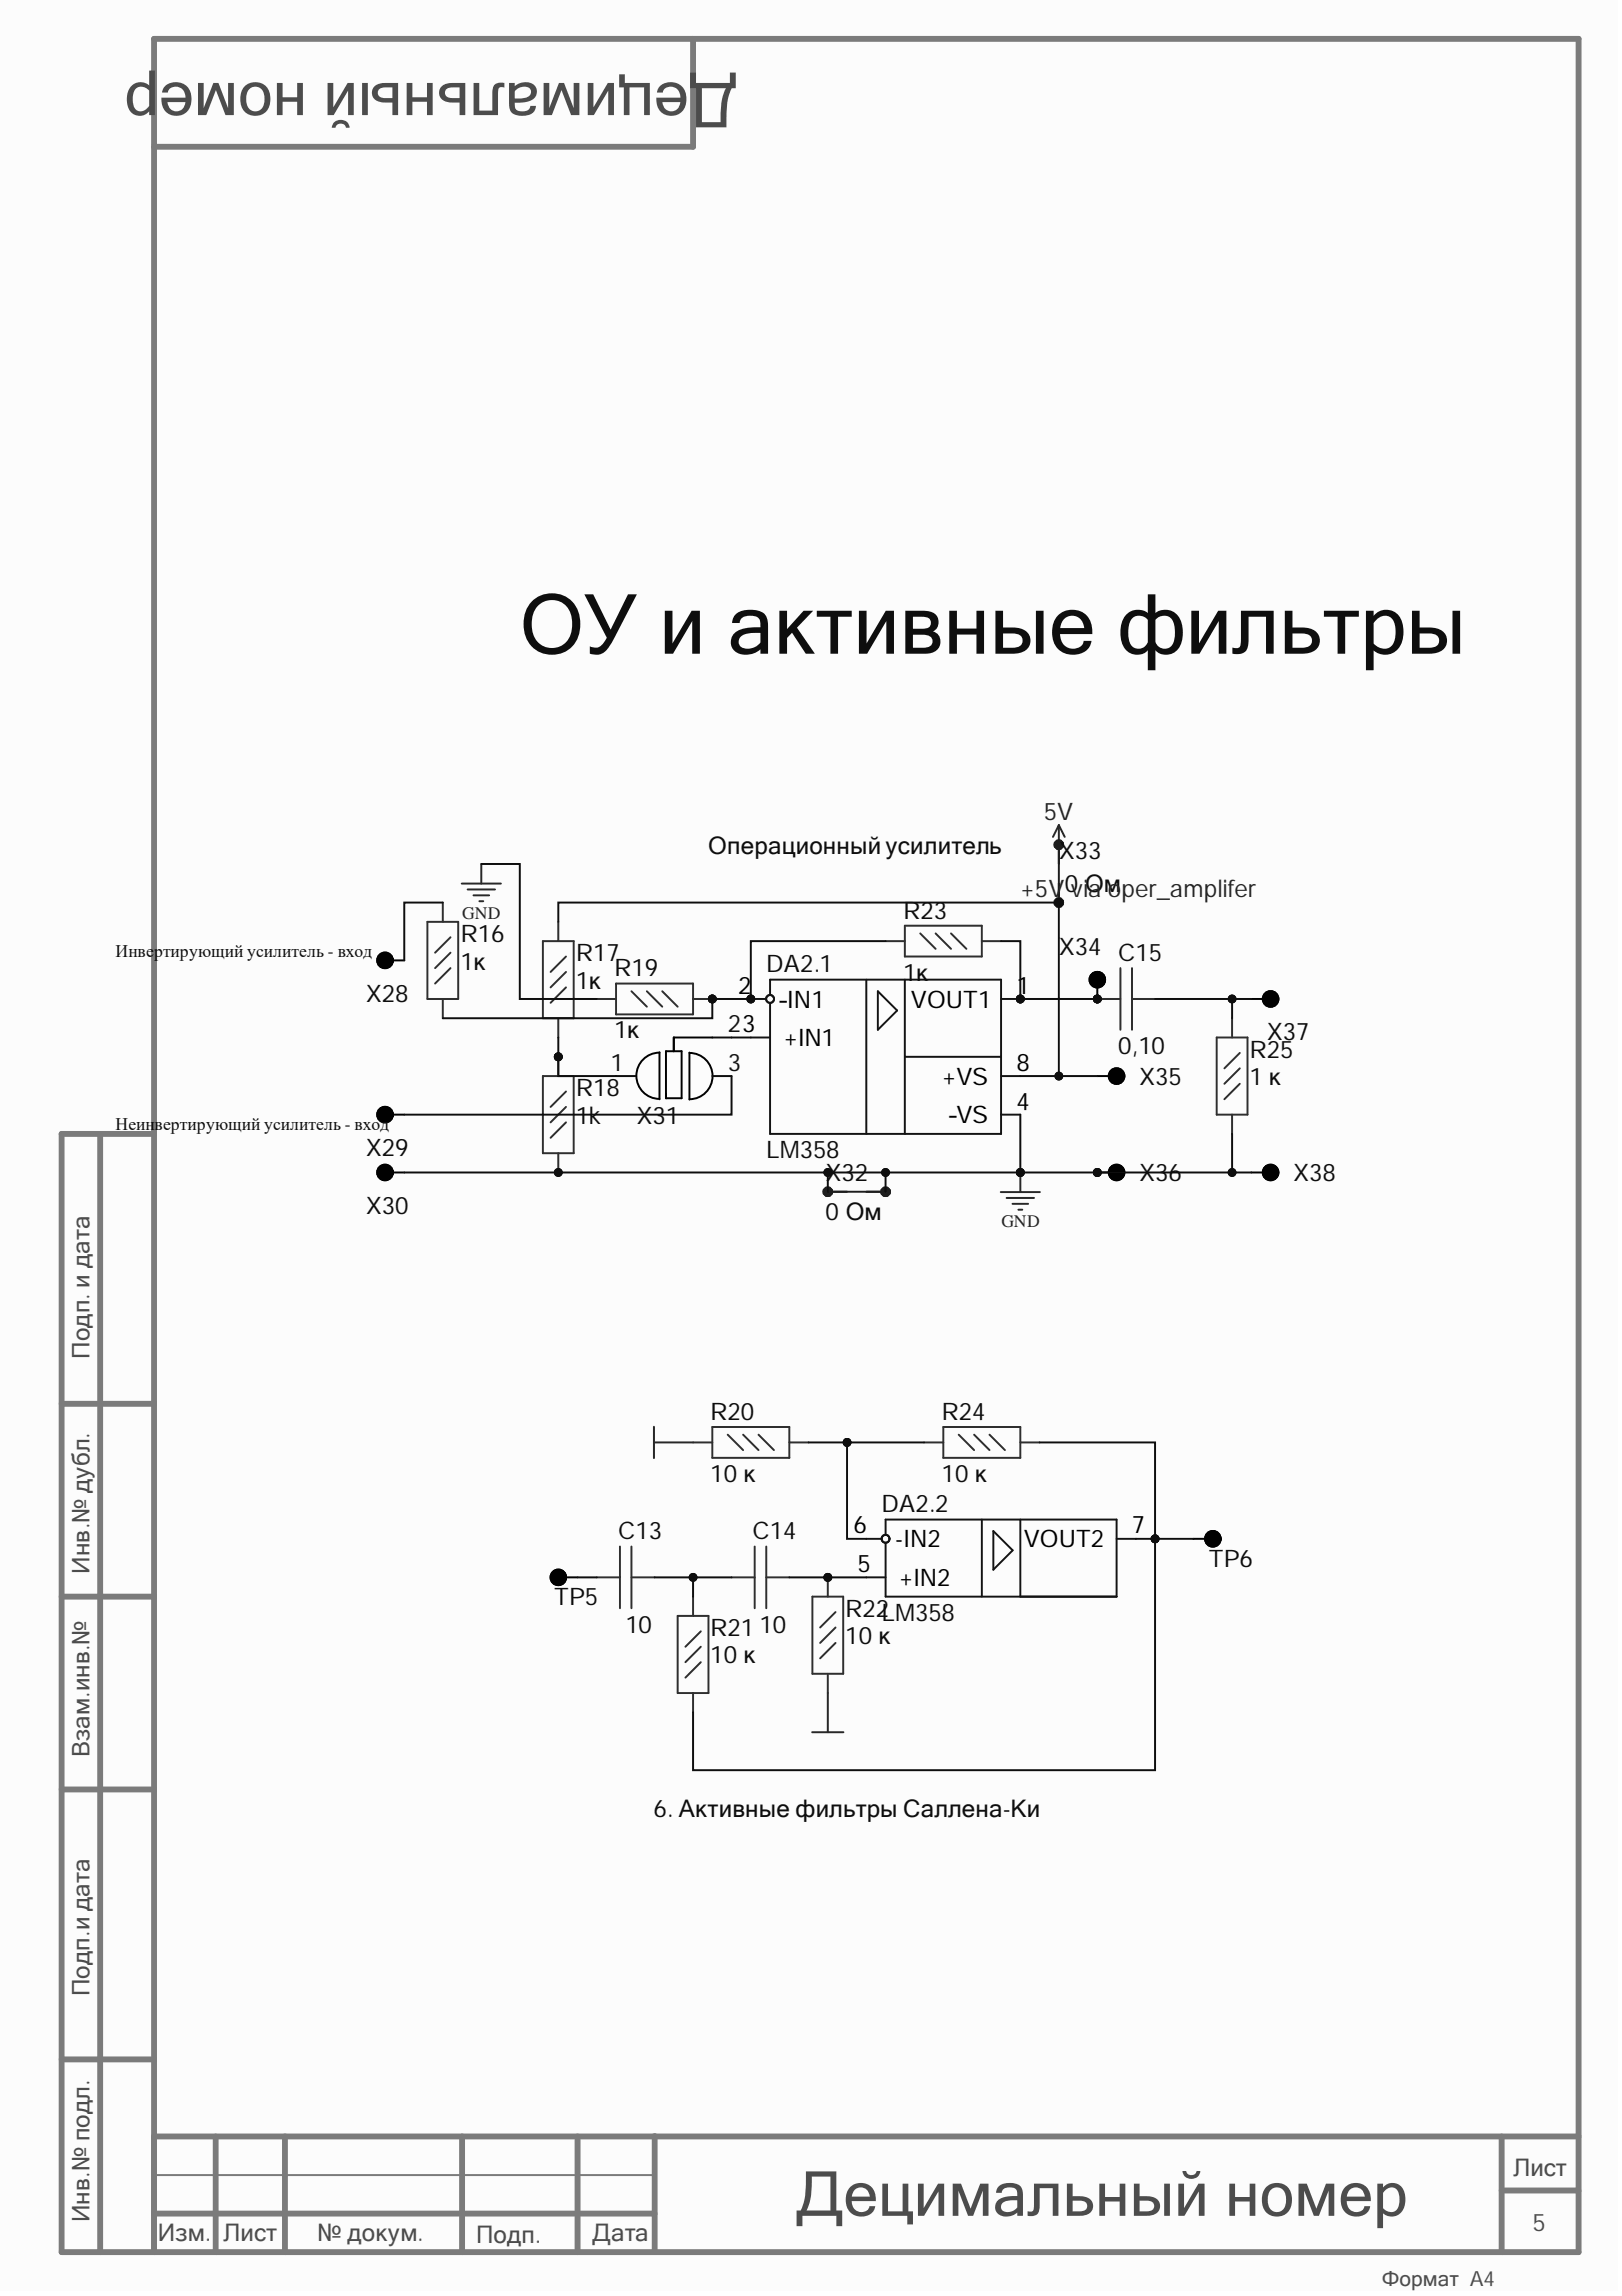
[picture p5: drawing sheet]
<svg xmlns="http://www.w3.org/2000/svg" width="210mm" height="297mm" viewBox="0 0 210 297" stroke-linecap="round" stroke-linejoin="round" font-family="sans-serif">
<defs><g id="words">
<text font-size="10.7" fill="#0e0e0e" x="67.3" y="84.6">ОУ и активные фильтры</text>
<g font-size="8" fill="#4c4c4c">
<text x="89.1" y="10.7" transform="rotate(-180 89.1 10.7)">ецимальный номер</text>
<text x="95.4" y="10.7" transform="rotate(-180 95.4 10.7)">Д</text>
<text x="102.9" y="286.7">Децимальный номер</text>
</g>
<g font-size="3.1" fill="#262626">
<text x="135.1" y="106.1">5V</text>
<text x="132.1" y="116.1">+5V</text>
<text x="140.8" y="116.1">a oper_amplifer</text>
</g>
<g font-size="3.1" fill="#0e0e0e">
<text x="91.6" y="110.4">Операционный усилитель</text>
<text x="137" y="111.1">X33</text>
<text x="116.9" y="118.9">R23</text>
<text x="137.8" y="115.4">0viОм</text>
<text x="59.6" y="121.9">R16</text>
<text x="59.6" y="125.5">1к</text>
<text x="74.5" y="124.4">R17</text>
<text x="99.2" y="125.8">DA2.1</text>
<text x="137" y="123.6">X34 C15</text>
<text x="47.3" y="129.6">X28</text>
<text x="74.5" y="127.9">1к</text>
<text x="79.5" y="126.3">R19</text>
<text x="116.9" y="126.9">1к</text>
<text x="79.5" y="134.3">1к</text>
<text x="144.7" y="136.4">0,10</text>
<text x="161.7" y="136.9">R25</text>
<text x="164" y="134.6">X37</text>
<text x="74.5" y="141.9">R18</text>
<text x="147.4" y="140.3">X35</text>
<text x="161.7" y="140.4">1 к</text>
<text x="47.3" y="149.5">X29</text>
<text x="74.5" y="145.4">1k</text>
<text x="82.4" y="145.4">X31</text>
<text x="99.2" y="149.8">LM358</text>
<text x="106.8" y="152.8">X32</text>
<text x="147.4" y="152.8">X36</text>
<text x="167.3" y="152.8">X38</text>
<text x="47.3" y="157.1">X30</text>
<text x="106.8" y="157.8">0 Ом</text>
<text x="91.9" y="183.7">R20</text>
<text x="121.9" y="183.7">R24</text>
<text x="91.9" y="191.7">10 к</text>
<text x="121.9" y="191.7">10 к</text>
<text x="114.1" y="195.7">DA2.2</text>
<text x="80" y="199.1">C13</text>
<text x="97.4" y="199.1">C14</text>
<text x="156.4" y="202.7">TP6</text>
<text x="71.7" y="207.7">TP5</text>
<text x="109.4" y="209.2">R22LM358</text>
<text x="80.9" y="211.2">10</text>
<text x="91.9" y="211.6">R21</text>
<text x="91.9" y="215.2">10 к</text>
<text x="98.3" y="211.2">10</text>
<text x="109.4" y="212.7">10 к</text>
<text x="84.6" y="235.1">6. Активные фильтры Саллена-Ки</text>
</g>
<g font-size="3.1">
<text x="95.5" y="128.6">2</text>
<text x="100.9" y="130.4">–IN1</text>
<text x="117.9" y="130.4">VOUT1</text>
<text x="131.6" y="128.6">1</text>
<text x="101.4" y="135.3">+IN1</text>
<text x="121.9" y="140.3">+VS</text>
<text x="131.6" y="143.5">4</text>
<text x="131.6" y="138.6">8</text>
<text x="122.9" y="145.3">–VS</text>
<text x="110.5" y="198.4">6</text>
<text x="111" y="203.4">5</text>
<text x="115.9" y="200.2">-IN2</text>
<text x="132.5" y="200.2">VOUT2</text>
<text x="146.5" y="198.4">7</text>
<text x="116.4" y="205.1">+IN2</text>
</g>
<g font-size="3.1" fill="#141414">
<text x="94.2" y="133.6">23</text>
<text x="79" y="138.6">1</text>
<text x="94.2" y="138.6">3</text>
</g>
<g font-size="3.1" fill="#4c4c4c">
<text x="11.6" y="175.8" transform="rotate(-90 11.6 175.8)">Подп. и дата</text>
<text x="11.6" y="203.6" transform="rotate(-90 11.6 203.6)">Инв.№ дубл.</text>
<text x="11.6" y="227.4" transform="rotate(-90 11.6 227.4)">Взам.инв.№</text>
<text x="11.6" y="258.3" transform="rotate(-90 11.6 258.3)">Подп.и дата</text>
<text x="195.9" y="281.5">Лист</text>
<text x="11.6" y="287.5" transform="rotate(-90 11.6 287.5)">Инв.№ подл.</text>
<text x="20.4" y="290">Изм.</text>
<text x="28.9" y="290">Лист</text>
<text x="41.1" y="290">№ докум.</text>
<text x="61.6" y="290.2">Подп.</text>
<text x="76.6" y="290">Дата</text>
<text x="198.3" y="288.7">5</text>
</g>
<text font-size="2.7" fill="#4c4c4c" x="178.8" y="295.8">Формат A4</text>
<g font-size="2.3" fill="#262626">
<text x="59.8" y="118.9">GND</text>
<text x="129.6" y="158.8">GND</text>
</g>
<g font-size="2.3" fill="#0e0e0e">
<text x="14.9" y="123.8">Инвертирующий усилитель - вход</text>
<text x="14.9" y="146.2">Неин</text>
<text x="20" y="146.2">вертирующий усилитель - вход</text>
</g>
</g></defs>
<g fill="#fcfcfc">
<path d="M0 0h209.3v296.4h-209.3z" fill-rule="evenodd"/>
<path d="M0 0h209.3v296.4h-209.3z" fill-rule="evenodd"/>
</g>
<g fill="none" stroke="#7b7b7b" stroke-width=".76">
<path d="M89.7 5v14h-69.8M13 146.7v144.7M19.9 146.7h-11.9v144.7h196.3v-286.4h-184.4v286.4M8 181.6h11.9M8 206.6h11.9M8 231.5h11.9M8 266.4h11.9M19.9 276.4h184.4M27.9 276.4v15M36.9 276.4v15M59.8 276.4v15M74.7 276.4v15"/>
<path d="M84.7 276.3v15M194.3 276.4v15M19.9 286.4h64.8M194.3 283.4h10"/>
</g>
<path d="M19.9 281.4h64.8" fill="none" stroke="#7b7b7b" stroke-width=".25"/>
<circle cx="97.2" cy="129.2" r=".51" fill="#0e0e0e"/>
<circle cx="97.2" cy="129.2" r=".51" fill="none" stroke="#0e0e0e" stroke-width=".13"/>
<circle cx="132" cy="129.2" r=".51" fill="#0e0e0e"/>
<circle cx="132" cy="129.2" r=".51" fill="none" stroke="#0e0e0e" stroke-width=".13"/>
<path d="M97.2 134.2h2.5M97.2 129.2h2" fill="none" stroke="#141414" stroke-width=".25"/>
<circle cx="97.2" cy="129.2" r=".51" fill="#0e0e0e"/>
<circle cx="97.2" cy="129.2" r=".51" fill="none" stroke="#0e0e0e" stroke-width=".13"/>
<path d="M129.5 129.2h2.5" fill="none" stroke="#141414" stroke-width=".25"/>
<circle cx="132" cy="129.2" r=".51" fill="#0e0e0e"/>
<circle cx="132" cy="129.2" r=".51" fill="none" stroke="#0e0e0e" stroke-width=".13"/>
<g fill="none" stroke="#141414" stroke-width=".25">
<path d="M99.7 128.7v-2h29.8v20h-29.8v-17M112.1 126.7v20M113.6 128.2l2.5 2.5-2.5 2.5zM117.1 126.7v20M117.1 136.7h12.4M129.5 139.2h2.5M129.5 144.2h2.5M112.1 199.1h2M114.6 198.6v-2h29.9v10h-29.9v-7M127.1 196.6v10M128.5 198.1l2.5 2.5-2.5 2.5zM132 196.6v10"/>
<path d="M144.5 199.1h2.5M112.1 204.1h2.5"/>
<circle cx="99.7" cy="129.2" r=".51"/>
<circle cx="114.6" cy="199.1" r=".51"/>
</g>
<path d="M87.7 209.1h4v9.9h-4zM89.7 206.6v2.5M89.7 219v2.5M90.7 211l-2 2M90.7 213l-2 2M90.7 215l-2 2" fill="none" stroke="#2e2e2e" stroke-width=".25"/>
<circle cx="107.1" cy="204.1" r=".51" fill="#0e0e0e"/>
<circle cx="107.1" cy="204.1" r=".51" fill="none" stroke="#0e0e0e" stroke-width=".13"/>
<path d="M105.1 206.6h4v9.9h-4zM107.1 204.1v2.5M107.1 216.5v2.5" fill="none" stroke="#2e2e2e" stroke-width=".25"/>
<circle cx="107.1" cy="204.1" r=".51" fill="#0e0e0e"/>
<circle cx="107.1" cy="204.1" r=".51" fill="none" stroke="#0e0e0e" stroke-width=".13"/>
<g fill="none" stroke="#2e2e2e" stroke-width=".25">
<path d="M89.7 186.6h2.5M92.2 184.6h9.9v4h-9.9zM94.2 185.6l2 2M96.2 185.6l2 2M98.2 185.6l2 2M102.1 186.6h2.5M119.6 186.6h2.5M122.1 184.6h9.9v4h-9.9zM124.1 185.6l2 2M126.1 185.6l2 2M128.1 185.6l1.9 2M132 186.6h2.5"/>
<path d="M77.2 204.1h3M80.2 200.1v8M81.7 204.1h3M81.7 200.1v8M94.7 204.1h3M97.7 200.1v8M99.2 200.1v8M99.2 204.1h2.9M108.1 208.6l-2 2M108.1 210.6l-2 1.9M108.1 212.5l-2 2"/>
</g>
<path d="M154.5 199.1h2.5M72.3 204.1h2.4" fill="none" stroke="#000" stroke-width=".25"/>
<g fill="none" stroke="#000" stroke-width="1.3">
<circle cx="157" cy="199.1" r=".5"/>
<circle cx="72.3" cy="204.1" r=".5"/>
</g>
<path d="M84.6 184.6v4M84.6 186.6h5.1M107.1 219v5.1M105.1 224.1h4.1" fill="none" stroke="#262626" stroke-width=".25"/>
<circle cx="142" cy="151.7" r=".51" fill="#0e0e0e"/>
<circle cx="142" cy="151.7" r=".51" fill="none" stroke="#0e0e0e" stroke-width=".13"/>
<path d="M142 151.7h2.5" fill="none" stroke="#000" stroke-width=".25"/>
<circle cx="142" cy="151.7" r=".51" fill="#0e0e0e"/>
<circle cx="142" cy="151.7" r=".51" fill="none" stroke="#0e0e0e" stroke-width=".13"/>
<g fill="none" stroke="#000" stroke-width="1.3">
<circle cx="144.5" cy="139.2" r=".5"/>
<circle cx="144.5" cy="151.7" r=".5"/>
</g>
<path d="M142 139.2h2.5" fill="none" stroke="#000" stroke-width=".25"/>
<path d="M129.5 154.2h5.1M130.3 155h3.5M131 155.7h2.1M131.8 156.5h.5M132 151.7v2.5" fill="none" stroke="#262626" stroke-width=".25"/>
<circle cx="132" cy="151.7" r=".51" fill="#0e0e0e"/>
<circle cx="132" cy="151.7" r=".51" fill="none" stroke="#0e0e0e" stroke-width=".13"/>
<path d="M137 106.8l-.7 1.5M137 106.8l.8 1.5M137 106.8v2.5" fill="none" stroke="#262626" stroke-width=".25"/>
<path d="M49.8 124.2h2.5M161.9 129.2h2.5M49.8 151.7h2.5M161.9 151.7h2.5" fill="none" stroke="#000" stroke-width=".25"/>
<g fill="none" stroke="#000" stroke-width="1.3">
<circle cx="49.8" cy="124.2" r=".5"/>
<circle cx="164.4" cy="129.2" r=".5"/>
<circle cx="49.8" cy="151.7" r=".5"/>
<circle cx="164.4" cy="151.7" r=".5"/>
</g>
<circle cx="92.2" cy="129.2" r=".51" fill="#0e0e0e"/>
<circle cx="92.2" cy="129.2" r=".51" fill="none" stroke="#0e0e0e" stroke-width=".13"/>
<path d="M77.2 129.2h2.5M79.7 127.2h10v4h-10zM89.7 129.2h2.5" fill="none" stroke="#2e2e2e" stroke-width=".25"/>
<circle cx="92.2" cy="129.2" r=".51" fill="#0e0e0e"/>
<circle cx="92.2" cy="129.2" r=".51" fill="none" stroke="#0e0e0e" stroke-width=".13"/>
<g fill="none" stroke="#2e2e2e" stroke-width=".25">
<path d="M72.2 119.3v2.5M117.1 119.8h10v3.9h-10zM70.3 121.8h3.9v9.9h-3.9zM72.2 131.7v2.5M73.2 123.7l-1.9 2M73.2 125.7l-1.9 2M73.2 127.7l-1.9 2M81.7 128.2l2 2M83.7 128.2l2 2M85.7 128.2l2 2M114.6 121.8h2.5M119.1 120.8l2 2"/>
<path d="M121.1 120.8l2 2M123.1 120.8l2 2M127.1 121.8h2.4"/>
</g>
<circle cx="72.2" cy="136.7" r=".51" fill="#0e0e0e"/>
<circle cx="72.2" cy="136.7" r=".51" fill="none" stroke="#0e0e0e" stroke-width=".13"/>
<path d="M70.3 139.2h3.9v10h-3.9zM72.2 136.7v2.5M72.2 149.2v2.5" fill="none" stroke="#2e2e2e" stroke-width=".25"/>
<circle cx="72.2" cy="136.7" r=".51" fill="#0e0e0e"/>
<circle cx="72.2" cy="136.7" r=".51" fill="none" stroke="#0e0e0e" stroke-width=".13"/>
<path d="M73.2 141.2l-1.9 2M73.2 143.2l-1.9 2M73.2 145.2l-1.9 2" fill="none" stroke="#2e2e2e" stroke-width=".25"/>
<circle cx="142" cy="129.2" r=".51" fill="#0e0e0e"/>
<circle cx="142" cy="129.2" r=".51" fill="none" stroke="#0e0e0e" stroke-width=".13"/>
<path d="M142 129.2h3M145 125.2v8M146.5 125.2v8" fill="none" stroke="#2e2e2e" stroke-width=".25"/>
<circle cx="142" cy="129.2" r=".51" fill="#0e0e0e"/>
<circle cx="142" cy="129.2" r=".51" fill="none" stroke="#0e0e0e" stroke-width=".13"/>
<path d="M146.5 129.2h3M157.5 134.2h3.9v10h-3.9zM159.4 131.7v2.5M160.4 136.2l-2 2M160.4 138.2l-2 2M159.4 144.2v2.5M160.4 140.2l-2 2" fill="none" stroke="#2e2e2e" stroke-width=".25"/>
<circle cx="142" cy="129.2" r=".51" fill="#0e0e0e"/>
<circle cx="142" cy="129.2" r=".51" fill="none" stroke="#0e0e0e" stroke-width=".13"/>
<path d="M142 126.7v2.5" fill="none" stroke="#000" stroke-width=".25"/>
<circle cx="142" cy="129.2" r=".51" fill="#0e0e0e"/>
<circle cx="142" cy="129.2" r=".51" fill="none" stroke="#0e0e0e" stroke-width=".13"/>
<g fill="none" stroke="#000" stroke-width="1.3">
<circle cx="142" cy="126.7" r=".5"/>
<circle cx="49.8" cy="144.2" r=".5"/>
</g>
<path d="M59.8 114.3h5M60.5 115.1h3.6M61.3 115.8h2M62 116.6h.5M62.3 111.8v2.5" fill="none" stroke="#262626" stroke-width=".25"/>
<path d="M79.7 139.2h2.5M92.2 139.2h2.5M92.2 134.2h2.5M74.7 204.1h2.5M102.1 204.1h10" fill="none" stroke="#0e0e0e" stroke-width=".25"/>
<path d="M85.3 136.2a2.99 2.99 0 0 0-2.9 3 2.99 2.99 0 0 0 2.9 3M85.3 136.1v6.1M86.2 136h2v6.1h-2zM89.2 136.2v6.1M89.2 136.2a2.99 2.99 0 0 1 3 3 2.99 2.99 0 0 1-3 3M92.2 134.2h-5v1.8M49.8 144.2h2.5" fill="none" stroke="#000" stroke-width=".25"/>
<circle cx="107.1" cy="204.1" r=".51" fill="#0e0e0e"/>
<circle cx="107.1" cy="204.1" r=".51" fill="none" stroke="#0e0e0e" stroke-width=".13"/>
<path d="M147 199.1h2.5" fill="none" stroke="#0e0e0e" stroke-width=".25"/>
<circle cx="149.5" cy="199.1" r=".51" fill="#0e0e0e"/>
<circle cx="149.5" cy="199.1" r=".51" fill="none" stroke="#0e0e0e" stroke-width=".13"/>
<path d="M149.5 199.1h5" fill="none" stroke="#0e0e0e" stroke-width=".25"/>
<circle cx="149.5" cy="199.1" r=".51" fill="#0e0e0e"/>
<circle cx="149.5" cy="199.1" r=".51" fill="none" stroke="#0e0e0e" stroke-width=".13"/>
<path d="M134.5 186.6h15v12.5" fill="none" stroke="#0e0e0e" stroke-width=".25"/>
<circle cx="149.5" cy="199.1" r=".51" fill="#0e0e0e"/>
<circle cx="149.5" cy="199.1" r=".51" fill="none" stroke="#0e0e0e" stroke-width=".13"/>
<path d="M89.7 204.1v2.5" fill="none" stroke="#0e0e0e" stroke-width=".25"/>
<circle cx="89.7" cy="204.1" r=".51" fill="#0e0e0e"/>
<circle cx="89.7" cy="204.1" r=".51" fill="none" stroke="#0e0e0e" stroke-width=".13"/>
<path d="M104.6 186.6h5" fill="none" stroke="#0e0e0e" stroke-width=".25"/>
<circle cx="109.6" cy="186.6" r=".5" fill="#0e0e0e"/>
<circle cx="109.6" cy="186.6" r=".5" fill="none" stroke="#0e0e0e" stroke-width=".13"/>
<path d="M109.6 186.6h10" fill="none" stroke="#0e0e0e" stroke-width=".25"/>
<circle cx="109.6" cy="186.6" r=".5" fill="#0e0e0e"/>
<circle cx="109.6" cy="186.6" r=".5" fill="none" stroke="#0e0e0e" stroke-width=".13"/>
<path d="M109.6 186.6v12.5h2.5" fill="none" stroke="#0e0e0e" stroke-width=".25"/>
<circle cx="109.6" cy="186.6" r=".5" fill="#0e0e0e"/>
<circle cx="109.6" cy="186.6" r=".5" fill="none" stroke="#0e0e0e" stroke-width=".13"/>
<path d="M149.5 199.1v29.9h-59.8v-7.5" fill="none" stroke="#0e0e0e" stroke-width=".25"/>
<circle cx="149.5" cy="199.1" r=".51" fill="#0e0e0e"/>
<circle cx="149.5" cy="199.1" r=".51" fill="none" stroke="#0e0e0e" stroke-width=".13"/>
<path d="M84.7 204.1h10" fill="none" stroke="#0e0e0e" stroke-width=".25"/>
<circle cx="89.7" cy="204.1" r=".51" fill="#0e0e0e"/>
<circle cx="89.7" cy="204.1" r=".51" fill="none" stroke="#0e0e0e" stroke-width=".13"/>
<path d="M132 144.2v7.5" fill="none" stroke="#0e0e0e" stroke-width=".25"/>
<circle cx="132" cy="151.7" r=".51" fill="#0e0e0e"/>
<circle cx="132" cy="151.7" r=".51" fill="none" stroke="#0e0e0e" stroke-width=".13"/>
<path d="M132 151.7h10" fill="none" stroke="#0e0e0e" stroke-width=".25"/>
<circle cx="142" cy="151.7" r=".51" fill="#0e0e0e"/>
<circle cx="142" cy="151.7" r=".51" fill="none" stroke="#0e0e0e" stroke-width=".13"/>
<circle cx="132" cy="151.7" r=".51" fill="#0e0e0e"/>
<circle cx="132" cy="151.7" r=".51" fill="none" stroke="#0e0e0e" stroke-width=".13"/>
<path d="M132 139.2h10" fill="none" stroke="#0e0e0e" stroke-width=".25"/>
<circle cx="137" cy="139.2" r=".51" fill="#0e0e0e"/>
<circle cx="137" cy="139.2" r=".51" fill="none" stroke="#0e0e0e" stroke-width=".13"/>
<path d="M129.5 121.8h2.5v7.4" fill="none" stroke="#0e0e0e" stroke-width=".25"/>
<circle cx="132" cy="129.2" r=".51" fill="#0e0e0e"/>
<circle cx="132" cy="129.2" r=".51" fill="none" stroke="#0e0e0e" stroke-width=".13"/>
<path d="M72.2 151.7h59.8" fill="none" stroke="#0e0e0e" stroke-width=".25"/>
<circle cx="72.2" cy="151.7" r=".51" fill="#0e0e0e"/>
<circle cx="72.2" cy="151.7" r=".51" fill="none" stroke="#0e0e0e" stroke-width=".13"/>
<circle cx="107.1" cy="151.7" r=".51" fill="#0e0e0e"/>
<circle cx="107.1" cy="151.7" r=".51" fill="none" stroke="#0e0e0e" stroke-width=".13"/>
<circle cx="114.6" cy="151.7" r=".51" fill="#0e0e0e"/>
<circle cx="114.6" cy="151.7" r=".51" fill="none" stroke="#0e0e0e" stroke-width=".13"/>
<circle cx="132" cy="151.7" r=".51" fill="#0e0e0e"/>
<circle cx="132" cy="151.7" r=".51" fill="none" stroke="#0e0e0e" stroke-width=".13"/>
<path d="M114.6 121.8h-17.4v7.4h-5" fill="none" stroke="#0e0e0e" stroke-width=".25"/>
<circle cx="97.2" cy="129.2" r=".51" fill="#0e0e0e"/>
<circle cx="97.2" cy="129.2" r=".51" fill="none" stroke="#0e0e0e" stroke-width=".13"/>
<circle cx="92.2" cy="129.2" r=".51" fill="#0e0e0e"/>
<circle cx="92.2" cy="129.2" r=".51" fill="none" stroke="#0e0e0e" stroke-width=".13"/>
<path d="M132 129.2h10" fill="none" stroke="#0e0e0e" stroke-width=".25"/>
<circle cx="132" cy="129.2" r=".51" fill="#0e0e0e"/>
<circle cx="132" cy="129.2" r=".51" fill="none" stroke="#0e0e0e" stroke-width=".13"/>
<circle cx="142" cy="129.2" r=".51" fill="#0e0e0e"/>
<circle cx="142" cy="129.2" r=".51" fill="none" stroke="#0e0e0e" stroke-width=".13"/>
<path d="M149.5 129.2h12.4" fill="none" stroke="#0e0e0e" stroke-width=".25"/>
<circle cx="159.4" cy="129.2" r=".51" fill="#0e0e0e"/>
<circle cx="159.4" cy="129.2" r=".51" fill="none" stroke="#0e0e0e" stroke-width=".13"/>
<path d="M159.4 129.2v2.5" fill="none" stroke="#0e0e0e" stroke-width=".25"/>
<circle cx="159.4" cy="129.2" r=".51" fill="#0e0e0e"/>
<circle cx="159.4" cy="129.2" r=".51" fill="none" stroke="#0e0e0e" stroke-width=".13"/>
<path d="M159.4 146.7v5h2.5" fill="none" stroke="#0e0e0e" stroke-width=".25"/>
<circle cx="159.4" cy="151.7" r=".51" fill="#0e0e0e"/>
<circle cx="159.4" cy="151.7" r=".51" fill="none" stroke="#0e0e0e" stroke-width=".13"/>
<path d="M142 151.7h17.4" fill="none" stroke="#0e0e0e" stroke-width=".25"/>
<circle cx="159.4" cy="151.7" r=".51" fill="#0e0e0e"/>
<circle cx="159.4" cy="151.7" r=".51" fill="none" stroke="#0e0e0e" stroke-width=".13"/>
<circle cx="142" cy="151.7" r=".51" fill="#0e0e0e"/>
<circle cx="142" cy="151.7" r=".51" fill="none" stroke="#0e0e0e" stroke-width=".13"/>
<path d="M52.3 151.7h19.9" fill="none" stroke="#0e0e0e" stroke-width=".25"/>
<circle cx="72.2" cy="151.7" r=".51" fill="#0e0e0e"/>
<circle cx="72.2" cy="151.7" r=".51" fill="none" stroke="#0e0e0e" stroke-width=".13"/>
<path d="M72.2 134.2v2.5" fill="none" stroke="#0e0e0e" stroke-width=".25"/>
<circle cx="72.2" cy="136.7" r=".51" fill="#0e0e0e"/>
<circle cx="72.2" cy="136.7" r=".51" fill="none" stroke="#0e0e0e" stroke-width=".13"/>
<path d="M72.2 136.7v2.5h7.5" fill="none" stroke="#0e0e0e" stroke-width=".25"/>
<circle cx="72.2" cy="136.7" r=".51" fill="#0e0e0e"/>
<circle cx="72.2" cy="136.7" r=".51" fill="none" stroke="#0e0e0e" stroke-width=".13"/>
<path d="M94.7 139.2v5h-42.4M94.7 134.2h2.5" fill="none" stroke="#0e0e0e" stroke-width=".25"/>
<circle cx="137" cy="116.8" r=".51" fill="#0e0e0e"/>
<circle cx="137" cy="116.8" r=".51" fill="none" stroke="#0e0e0e" stroke-width=".13"/>
<path d="M137 114.3v2.5" fill="none" stroke="#000" stroke-width=".25"/>
<circle cx="137" cy="116.8" r=".51" fill="#0e0e0e"/>
<circle cx="137" cy="116.8" r=".51" fill="none" stroke="#0e0e0e" stroke-width=".13"/>
<path d="M137 109.3v2.5" fill="none" stroke="#000" stroke-width=".25"/>
<path d="M137 109.3v7.5" fill="none" stroke="#1f1f1f" stroke-width=".25"/>
<g fill="none" stroke="#1c1c1c" stroke-width=".76">
<circle cx="137" cy="116.8" r=".3"/>
<circle cx="137" cy="109.3" r=".3"/>
</g>
<path d="M137 116.8h-64.8v2.5" fill="none" stroke="#0e0e0e" stroke-width=".25"/>
<circle cx="137" cy="116.8" r=".51" fill="#0e0e0e"/>
<circle cx="137" cy="116.8" r=".51" fill="none" stroke="#0e0e0e" stroke-width=".13"/>
<path d="M137 116.8v22.4" fill="none" stroke="#0e0e0e" stroke-width=".25"/>
<circle cx="137" cy="116.8" r=".51" fill="#0e0e0e"/>
<circle cx="137" cy="116.8" r=".51" fill="none" stroke="#0e0e0e" stroke-width=".13"/>
<circle cx="137" cy="139.2" r=".51" fill="#0e0e0e"/>
<circle cx="137" cy="139.2" r=".51" fill="none" stroke="#0e0e0e" stroke-width=".13"/>
<path d="M62.3 111.8h5v17.4h9.9M92.2 129.2v2.5h-34.9" fill="none" stroke="#0e0e0e" stroke-width=".25"/>
<path d="M55.3 119.3h4v9.9h-4zM57.3 116.8v2.5M57.3 129.2v2.5M58.3 125.2l-2 2M58.3 123.3l-2 1.9M58.3 121.3l-2 2" fill="none" stroke="#2e2e2e" stroke-width=".25"/>
<circle cx="92.2" cy="129.2" r=".51" fill="#0e0e0e"/>
<circle cx="92.2" cy="129.2" r=".51" fill="none" stroke="#0e0e0e" stroke-width=".13"/>
<path d="M57.3 116.8h-5v7.4M107.1 151.7v2.5" fill="none" stroke="#0e0e0e" stroke-width=".25"/>
<path d="M107.1 154.2h2.5M112.1 154.2h2.5" fill="none" stroke="#000" stroke-width=".25"/>
<path d="M107.1 154.2h7.5" fill="none" stroke="#1f1f1f" stroke-width=".25"/>
<g fill="none" stroke="#1c1c1c" stroke-width=".76">
<circle cx="107.1" cy="154.2" r=".3"/>
<circle cx="114.6" cy="154.2" r=".3"/>
</g>
<circle cx="107.1" cy="151.7" r=".51" fill="#0e0e0e"/>
<circle cx="107.1" cy="151.7" r=".51" fill="none" stroke="#0e0e0e" stroke-width=".13"/>
<path d="M114.6 151.7v2.5" fill="none" stroke="#0e0e0e" stroke-width=".25"/>
<circle cx="114.6" cy="151.7" r=".51" fill="#0e0e0e"/>
<circle cx="114.6" cy="151.7" r=".51" fill="none" stroke="#0e0e0e" stroke-width=".13"/>
<use href="#words"/>
</svg>
